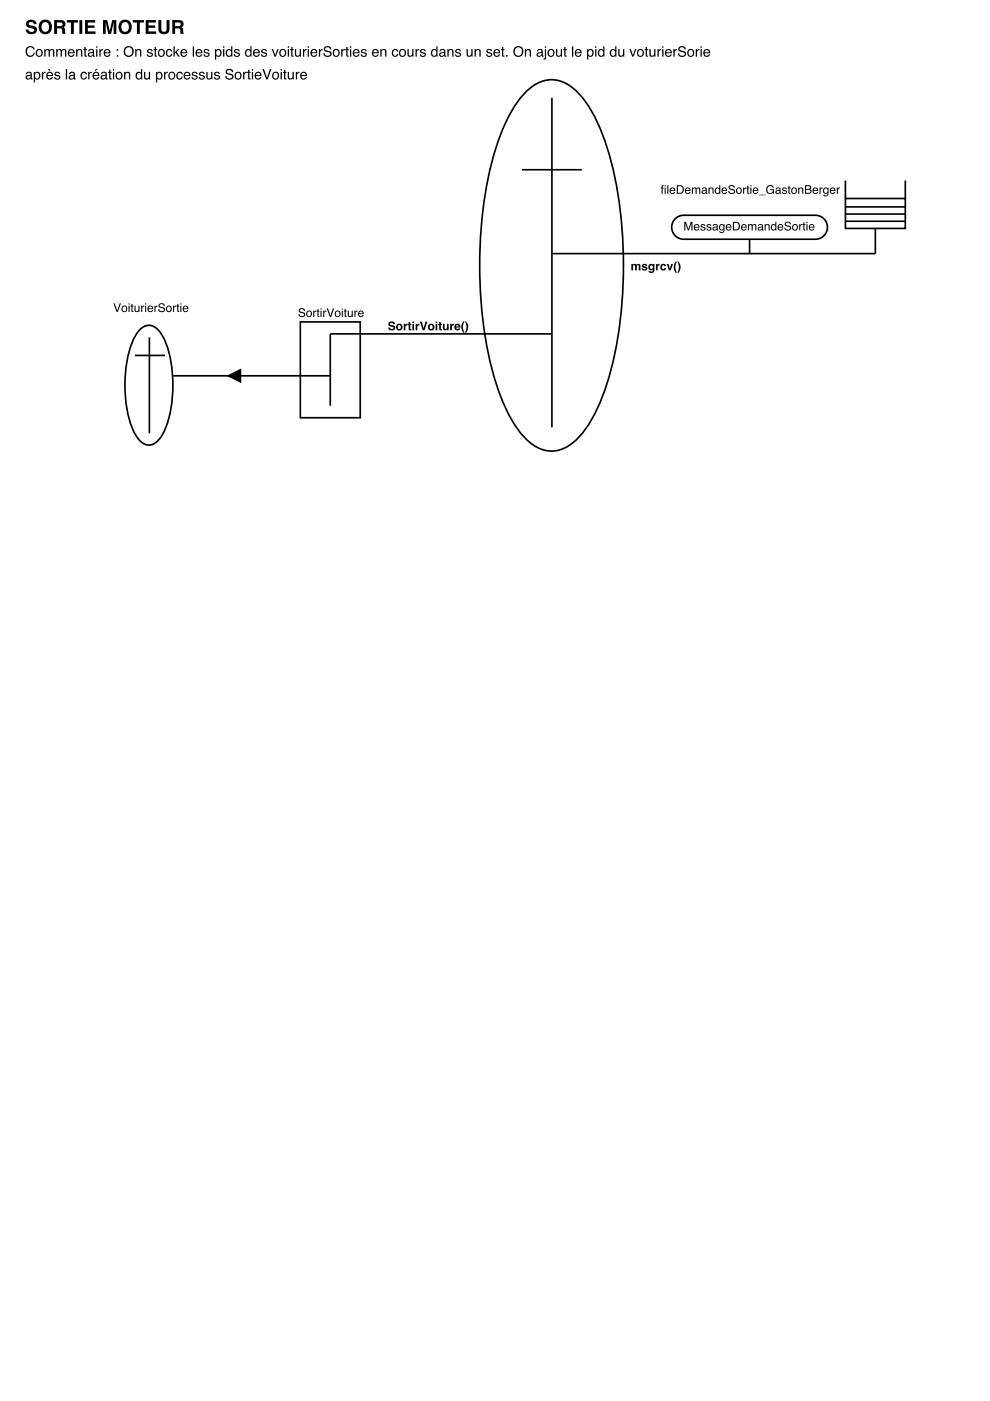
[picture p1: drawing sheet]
<svg xmlns="http://www.w3.org/2000/svg" width="210mm" height="297mm" viewBox="0 0 210 297" stroke-linecap="round" stroke-linejoin="round" font-family="sans-serif">
<path d="M111.5 19.5a7 7 0 0 1 10.9 0 30.9 30.9 0 0 1 6.7 13.1 93 93 0 0 1 0 47.4 30.9 30.9 0 0 1-6.7 13.1 7 7 0 0 1-10.9 0 30.9 30.9 0 0 1-6.7-13.1 93 93 0 0 1 0-47.4 30.9 30.9 0 0 1 6.7-13.1zM110.7 36h12.7M117 20.8v69.8M179.2 38.3v3.8M191.9 38.3v3.8M117 53.8h68.6M179.2 42.1h12.7v6.3h-12.7zM179.2 43.9h12.7M179.2 45.4h12.7M179.2 46.9h12.7" fill="none" stroke="#000" stroke-width=".35"/>
<g fill="#000">
<path d="M5.7 16.3a.38 .38 0 0 0 .5 .3 .38 .38 0 0 0 .2-.5zM5.6 15.4a.71 .71 0 0 1 1.1 .2v1h.2l-.1 .3a.45 .45 0 0 0-.7 0 .49 .49 0 0 1-.7-.4 .49 .49 0 0 1 .5-.6l.6-.1a.36 .36 0 0 0-.4-.4 .36 .36 0 0 0-.4 .3h-.2zM7.6 15.6a.56 .56 0 0 0-.2 .7 .56 .56 0 0 0 .8 .2 .56 .56 0 0 0 .1-.7 .56 .56 0 0 0-.7-.2zM7.2 15.2h.2v.3a.7 .7 0 0 1 1-.1 .7 .7 0 0 1 .1 .9 .62 .62 0 0 1-.4 .6 .62 .62 0 0 1-.7-.2v.8h-.2zM8.9 15.2h.2v.3l.6-.3v.3h-.3l-.2 .3v1h-.3zM10 15.4a.73 .73 0 0 1 .9-.1 .73 .73 0 0 1 .4 .8h-1.2a.45 .45 0 0 0 .3 .5 .45 .45 0 0 0 .6-.3h.2a.78 .78 0 0 1-1.1 .5 .78 .78 0 0 1-.2-1.2zM10.2 15.6l-.1 .3h.9l-.3-.4zM10.1 14.6h.4l.2 .4h-.2zM11.7 15.3a.64 .64 0 0 1 1 .4h-.2a.34 .34 0 0 0-.4-.3 .34 .34 0 0 0-.3 .3l.1 .1a.76 .76 0 0 1 .9 .8 .69 .69 0 0 1-.8 .3 .69 .69 0 0 1-.5-.6h.2a.39 .39 0 0 0 .4 .4 .39 .39 0 0 0 .4-.4l-.1-.1a.76 .76 0 0 1-.8-.7zM14 14.6h.2v2.2h-.2zM14.9 16.3a.38 .38 0 0 0 .5 .3 .38 .38 0 0 0 .2-.5zM14.7 15.4a.71 .71 0 0 1 1.2 .2v1h.2l-.2 .3a.45 .45 0 0 0-.7 0 .49 .49 0 0 1-.6-.4 .49 .49 0 0 1 .5-.6l.5-.1a.36 .36 0 0 0-.3-.4 .36 .36 0 0 0-.4 .3h-.3zM17.3 15.4a.65 .65 0 0 1 .7-.2 .65 .65 0 0 1 .4 .6h-.2a.44 .44 0 0 0-.6-.3 .44 .44 0 0 0-.3 .6 .42 .42 0 0 0 .3 .5 .42 .42 0 0 0 .6-.3h.2a.72 .72 0 0 1-.9 .5 .72 .72 0 0 1-.4-1zM18.7 15.2h.3v.3l.5-.3v.3h-.3l-.2 .3v1h-.3zM19.8 15.4a.73 .73 0 0 1 .9-.1 .73 .73 0 0 1 .4 .8h-1.2a.45 .45 0 0 0 .3 .5 .45 .45 0 0 0 .6-.3h.2a.78 .78 0 0 1-1.1 .5 .78 .78 0 0 1-.2-1.2zM20 15.6l-.1 .3h.9l-.3-.4zM20.3 14.6h.4l-.4 .4h-.2zM21.6 16.3a.38 .38 0 0 0 .5 .3 .38 .38 0 0 0 .2-.5zM21.5 15.4a.71 .71 0 0 1 1.2 .2v1h.1l-.1 .3a.45 .45 0 0 0-.7 0 .49 .49 0 0 1-.7-.4 .49 .49 0 0 1 .5-.6l.6-.1a.36 .36 0 0 0-.4-.4 .36 .36 0 0 0-.3 .3h-.3zM23.1 14.8h.3v.4h.3v.3h-.3v1l.3 .1v.2h-.4l-.1-.1-.1-1.2h-.2v-.3h.2zM23.9 15.2h.3v1.6h-.3zM23.9 14.6h.3v.4h-.3zM24.9 15.6a.56 .56 0 0 0-.1 .8 .56 .56 0 0 0 .8 .1 .55 .55 0 0 0 .1-.8 .55 .55 0 0 0-.8-.1zM24.7 15.4a.78 .78 0 0 1 1.1 .1 .78 .78 0 0 1-.1 1.1 .78 .78 0 0 1-1.1-.1l-.1-.7zM26.3 15.2h.3v.3a.57 .57 0 0 1 .6-.3 .57 .57 0 0 1 .4 .6v1h-.3v-1a.39 .39 0 0 0-.4-.3 .39 .39 0 0 0-.3 .5v.8h-.3zM29.1 15.6a.55 .55 0 0 0 0 .7 .55 .55 0 0 0 .7 .2 .55 .55 0 0 0 .1-.7 .55 .55 0 0 0-.8-.2zM29 15.3l.6-.1 .3 .2v-.8h.2v2.2h-.2v-.2a.73 .73 0 0 1-1 .1 .73 .73 0 0 1-.1-1.1zM30.5 15.2h.3v1.1a.41 .41 0 0 0 .6 .3 .41 .41 0 0 0 .2-.6v-.8h.2v1.6h-.2v-.2a.55 .55 0 0 1-.7 .3 .55 .55 0 0 1-.4-.6zM33.5 15.6a.56 .56 0 0 0-.2 .7 .56 .56 0 0 0 .8 .2 .56 .56 0 0 0 .1-.7 .56 .56 0 0 0-.7-.2zM33.1 15.2h.2v.3a.7 .7 0 0 1 1-.1 .7 .7 0 0 1 .1 .9 .62 .62 0 0 1-.4 .6 .62 .62 0 0 1-.7-.2v.8h-.2zM34.8 15.2h.2v.3l.6-.3v.3h-.3l-.2 .3v1h-.3zM36.1 15.6a.56 .56 0 0 0-.1 .8 .56 .56 0 0 0 .8 .1 .55 .55 0 0 0 0-.8 .55 .55 0 0 0-.7-.1zM35.9 15.4a.78 .78 0 0 1 1.1 .1 .78 .78 0 0 1-.1 1.1 .78 .78 0 0 1-1.1-.1l-.1-.7zM37.6 15.4a.65 .65 0 0 1 .7-.2 .65 .65 0 0 1 .4 .6h-.2a.44 .44 0 0 0-.6-.3 .44 .44 0 0 0-.2 .6 .42 .42 0 0 0 .3 .5 .42 .42 0 0 0 .5-.3h.2a.72 .72 0 0 1-.9 .5 .72 .72 0 0 1-.4-1zM39.1 15.4a.73 .73 0 0 1 .9-.1 .73 .73 0 0 1 .4 .8h-1.2a.45 .45 0 0 0 .3 .5 .45 .45 0 0 0 .6-.3h.3a.78 .78 0 0 1-1.2 .5 .78 .78 0 0 1-.2-1.2zM39.3 15.6l-.1 .3h.9l-.3-.4zM40.8 15.3a.64 .64 0 0 1 1.1 .4h-.3a.34 .34 0 0 0-.3-.3 .34 .34 0 0 0-.4 .3l.1 .1a.76 .76 0 0 1 .9 .8 .69 .69 0 0 1-.7 .3 .69 .69 0 0 1-.6-.6h.3a.39 .39 0 0 0 .4 .4 .39 .39 0 0 0 .3-.4v-.1a.76 .76 0 0 1-.9-.7zM42.3 15.3a.64 .64 0 0 1 1.1 .4h-.3a.34 .34 0 0 0-.3-.3 .34 .34 0 0 0-.3 .3v.1a.76 .76 0 0 1 .9 .8 .69 .69 0 0 1-.7 .3 .69 .69 0 0 1-.6-.6h.3a.39 .39 0 0 0 .4 .4 .39 .39 0 0 0 .4-.4l-.1-.1a.76 .76 0 0 1-.9-.7zM43.7 15.2h.3v1.1a.41 .41 0 0 0 .6 .3 .41 .41 0 0 0 .2-.6v-.8h.2v1.6h-.2v-.2a.55 .55 0 0 1-.6 .3 .55 .55 0 0 1-.5-.6zM45.6 15.3a.64 .64 0 0 1 1 .4h-.2a.34 .34 0 0 0-.4-.3 .34 .34 0 0 0-.3 .3l.1 .1a.76 .76 0 0 1 .8 .8 .69 .69 0 0 1-.7 .3 .69 .69 0 0 1-.6-.6h.3a.39 .39 0 0 0 .4 .4 .39 .39 0 0 0 .4-.4l-.1-.1a.76 .76 0 0 1-.9-.7zM48 14.8a.86 .86 0 0 1 1.4 .5h-.2a.51 .51 0 0 0-.6-.5 .51 .51 0 0 0-.4 .6l.2 .1a.84 .84 0 0 1 1.1 .9 .93 .93 0 0 1-1 .5 .93 .93 0 0 1-.7-.8h.2a.58 .58 0 0 0 .6 .5 .58 .58 0 0 0 .6-.5l-.4-.2a.67 .67 0 0 1-.8-.3 .67 .67 0 0 1 0-.8zM50.1 15.6a.56 .56 0 0 0 0 .8 .56 .56 0 0 0 .7 .1 .55 .55 0 0 0 .1-.8 .55 .55 0 0 0-.8-.1zM49.9 15.4a.78 .78 0 0 1 1.1 .1 .78 .78 0 0 1-.1 1.1 .78 .78 0 0 1-1.1-.1v-.7zM51.5 15.2h.3v.3l.5-.3v.3h-.2l-.3 .3v1h-.3zM52.6 14.8h.3v.4h.2v.3h-.2v1l.2 .1v.2h-.3l-.2-.1v-1.2h-.2v-.3h.2zM53.4 15.2h.3v1.6h-.3zM53.4 14.6h.3v.4h-.3zM54.2 15.4a.73 .73 0 0 1 .9-.1 .73 .73 0 0 1 .3 .8h-1.1a.45 .45 0 0 0 .3 .5 .45 .45 0 0 0 .6-.3h.2a.78 .78 0 0 1-1.1 .5 .78 .78 0 0 1-.2-1.2zM54.4 15.6l-.1 .3h.9l-.3-.4zM55.6 14.6h.4l.6 1.9 .6-1.9h.4l-.8 2.2h-.4zM58.1 15.6a.56 .56 0 0 0-.1 .8 .56 .56 0 0 0 .8 .1 .55 .55 0 0 0 .1-.8 .55 .55 0 0 0-.8-.1zM57.9 15.4a.78 .78 0 0 1 1.1 .1 .78 .78 0 0 1-.1 1.1 .78 .78 0 0 1-1.1-.1l-.1-.7zM59.5 15.2h.3v1.6h-.3zM59.5 14.6h.3v.4h-.3zM60.2 14.8h.3v.4h.2v.3h-.2v1l.2 .1v.2h-.3l-.2-.1v-1.2h-.2v-.3h.2zM61 15.2h.3v1.1a.41 .41 0 0 0 .5 .3 .41 .41 0 0 0 .2-.6v-.8h.3v1.6h-.3v-.2a.55 .55 0 0 1-.6 .3 .55 .55 0 0 1-.4-.6zM62.7 15.2h.3v.3l.5-.3v.3h-.3l-.2 .3v1h-.3zM63.8 15.4a.73 .73 0 0 1 .9-.1 .73 .73 0 0 1 .4 .8h-1.2a.45 .45 0 0 0 .4 .5 .45 .45 0 0 0 .5-.3h.3a.78 .78 0 0 1-1.1 .5 .78 .78 0 0 1-.3-1.2zM64.1 15.6l-.2 .3h.9l-.3-.4z"/>
<path d="M5.8 4.4a1.21 1.21 0 0 1 2 .7h-.6a.54 .54 0 0 0-.6-.4 .54 .54 0 0 0-.5 .5l.1 .1a1.9 1.9 0 0 1 1.6 .8 1.19 1.19 0 0 1-1.1 1.2 1.19 1.19 0 0 1-1.2-1h.5a.61 .61 0 0 0 .7 .5 .61 .61 0 0 0 .5-.6l-.1-.1a2.17 2.17 0 0 1-1.6-.8v-.5zM9 5a1 1 0 0 0-.1 1.2 1 1 0 0 0 1.1 .4 1.12 1.12 0 0 0-.4-1.9zM8.6 4.5a1.53 1.53 0 0 1 2.4 .9 1.53 1.53 0 0 1-1.7 1.8 1.62 1.62 0 0 1-.7-2.7zM12.1 4.8v.8h.7a.4 .4 0 0 0 .5-.4 .4 .4 0 0 0-.5-.4zM11.5 4.3h1.4a.81 .81 0 0 1 .9 .5 .81 .81 0 0 1-.4 1 1.29 1.29 0 0 1 .5 1.2v.2h-.6l-.2-1.1-1-.1v1.2h-.6zM14.2 4.3h2.3v.5h-.8v2.4h-.7v-2.4h-.8zM16.8 4.3h.6v2.9h-.6zM18 4.3h2.2v.5h-1.6v.6h1.4v.5h-1.4v.8h1.6v.5h-2.2zM21.8 4.3h.9l.6 2.3 .5-2.3h.9v2.9h-.6v-2.5l-.6 2.5h-.5l-.6-2.5v2.5h-.6zM25.9 5a1 1 0 0 0-.1 1.2 1 1 0 0 0 1.1 .4 1.12 1.12 0 0 0-.4-1.9zM25.6 4.5a1.53 1.53 0 0 1 2.4 .9 1.53 1.53 0 0 1-1.8 1.8 1.62 1.62 0 0 1-.6-2.7zM28.1 4.3h2.4v.5h-.9v2.4h-.6v-2.4h-.9zM30.9 4.3h2.1v.5h-1.5v.6h1.4v.5h-1.4v.8h1.6v.5h-2.2zM33.6 4.3h.6v1.8a.57 .57 0 0 0 .6 .6 .57 .57 0 0 0 .5-.6v-1.8h.6v1.8a1.18 1.18 0 0 1-1.1 1.2 1.18 1.18 0 0 1-1.2-1.2zM37.1 4.8v.8h.7a.4 .4 0 0 0 .5-.4 .4 .4 0 0 0-.5-.4zM36.5 4.3h1.5a.81 .81 0 0 1 .9 .5 .81 .81 0 0 1-.4 1 1.29 1.29 0 0 1 .4 1.2l.1 .2h-.7l-.2-1.1-1-.1v1.2h-.6z"/>
<path d="M5.7 10.1a.95 .95 0 0 1 .9-.3 .95 .95 0 0 1 .7 .7h-.2a.7 .7 0 0 0-.9-.4 .7 .7 0 0 0-.5 .8 .69 .69 0 0 0 .6 .9 .69 .69 0 0 0 .8-.6h.3a1.02 1.02 0 0 1-1.3 .8 1.02 1.02 0 0 1-.6-1.4zM8 10.8a.56 .56 0 0 0-.1 .8 .56 .56 0 0 0 .8 0 .55 .55 0 0 0 0-.7 .55 .55 0 0 0-.7-.1zM7.8 10.6a.78 .78 0 0 1 1.1 .1 .78 .78 0 0 1-.1 1.1 .78 .78 0 0 1-1.1-.1l-.1-.7zM9.4 10.4h.2v.2a.52 .52 0 0 1 .9 0 .53 .53 0 0 1 .7-.2 .53 .53 0 0 1 .3 .5v1.1h-.3v-1.2l-.2-.2-.4 .3v1.1h-.3v-1a.36 .36 0 0 0-.4-.4 .36 .36 0 0 0-.3 .6v.8h-.2zM11.9 10.4h.3v.2a.52 .52 0 0 1 .9 0 .53 .53 0 0 1 .6-.2 .53 .53 0 0 1 .4 .5v1.1h-.3v-1.2l-.3-.2-.3 .3-.1 1.1h-.2v-1a.36 .36 0 0 0-.5-.4 .36 .36 0 0 0-.2 .6v.8h-.3zM14.6 10.6a.73 .73 0 0 1 .9-.1 .73 .73 0 0 1 .3 .8h-1.1a.45 .45 0 0 0 .3 .5 .45 .45 0 0 0 .5-.3h.3a.78 .78 0 0 1-1.1 .5 .78 .78 0 0 1-.2-1.2zM14.8 10.7l-.1 .4h.8l-.2-.5zM16.1 10.4h.3v.2a.57 .57 0 0 1 .7-.2 .57 .57 0 0 1 .3 .6v1h-.2v-1a.39 .39 0 0 0-.5-.4 .39 .39 0 0 0-.3 .6v.8h-.3zM17.9 10h.3v.4h.2v.2h-.2v1.1l.2 .1v.2h-.3l-.2-.2v-1.2h-.2v-.2h.2zM18.9 11.5a.38 .38 0 0 0 .5 .3 .38 .38 0 0 0 .2-.6zM18.8 10.6a.71 .71 0 0 1 1.1 .2v1h.2l-.1 .2a.45 .45 0 0 0-.7 0 .49 .49 0 0 1-.7-.3 .49 .49 0 0 1 .5-.6l.6-.1a.36 .36 0 0 0-.4-.4 .36 .36 0 0 0-.4 .3h-.2zM20.4 10.4h.3v1.6h-.3zM20.4 9.8h.3v.3h-.3zM21.1 10.4h.2v.3l.5-.3v.3h-.2l-.2 .2-.1 1.1h-.2zM22.2 10.6a.73 .73 0 0 1 .9-.1 .73 .73 0 0 1 .3 .8h-1.1a.45 .45 0 0 0 .3 .5 .45 .45 0 0 0 .6-.3h.2a.78 .78 0 0 1-1.1 .5 .78 .78 0 0 1-.2-1.2zM22.4 10.7l-.1 .4h.9l-.3-.5zM24.8 10.4h.3v.4h-.3zM24.8 11.7h.3v.3h-.3zM26.2 10.9a1.15 1.15 0 0 1 2.3 0 1.15 1.15 0 0 1-2.3 0zM26.7 10.3a.85 .85 0 0 0-.1 1.2 .85 .85 0 0 0 1.3 0 .85 .85 0 0 0 0-1.2 .85 .85 0 0 0-1.2 0zM28.7 10.4h.2v.2a.57 .57 0 0 1 .7-.2 .57 .57 0 0 1 .4 .6v1h-.3v-1a.39 .39 0 0 0-.5-.4 .39 .39 0 0 0-.3 .6v.8h-.2zM31.3 10.5a.64 .64 0 0 1 1.1 .4h-.3a.34 .34 0 0 0-.3-.3 .34 .34 0 0 0-.3 .3v.1a.76 .76 0 0 1 .9 .7 .69 .69 0 0 1-.7 .4 .69 .69 0 0 1-.6-.6h.3a.39 .39 0 0 0 .4 .3 .39 .39 0 0 0 .3-.3v-.1a.76 .76 0 0 1-.9-.7zM32.8 10h.3v.4h.2v.2h-.2v1.1l.2 .1v.2h-.3l-.2-.2v-1.2h-.2v-.2h.2zM33.9 10.8a.56 .56 0 0 0-.1 .8 .56 .56 0 0 0 .8 0 .55 .55 0 0 0 0-.7 .55 .55 0 0 0-.7-.1zM33.7 10.6a.78 .78 0 0 1 1.1 .1 .78 .78 0 0 1-.1 1.1 .78 .78 0 0 1-1.1-.1l-.1-.7zM35.4 10.6a.65 .65 0 0 1 .7-.2 .65 .65 0 0 1 .4 .6h-.2a.44 .44 0 0 0-.6-.4 .44 .44 0 0 0-.2 .7 .42 .42 0 0 0 .3 .5 .42 .42 0 0 0 .5-.4h.2a.72 .72 0 0 1-.9 .6 .72 .72 0 0 1-.4-1zM36.8 9.8h.2v1.3l.7-.7h.4l-.6 .6 .6 1h-.3l-.5-.8-.3 .2v.6h-.2zM38.4 10.6a.73 .73 0 0 1 .9-.1 .73 .73 0 0 1 .4 .8h-1.2a.45 .45 0 0 0 .4 .5 .45 .45 0 0 0 .5-.3h.3a.78 .78 0 0 1-1.1 .5 .78 .78 0 0 1-.3-1.2zM38.7 10.7l-.2 .4h.9l-.3-.5zM40.9 9.8h.2v2.2h-.2zM41.7 10.6a.73 .73 0 0 1 .8-.1 .73 .73 0 0 1 .4 .8h-1.2a.45 .45 0 0 0 .4 .5 .45 .45 0 0 0 .5-.3h.3a.78 .78 0 0 1-1.1 .5 .78 .78 0 0 1-.3-1.2zM41.9 10.7l-.2 .4h.9l-.3-.5zM43.3 10.5a.64 .64 0 0 1 1.1 .4h-.3a.34 .34 0 0 0-.3-.3 .34 .34 0 0 0-.3 .3l.1 .1a.76 .76 0 0 1 .8 .7 .69 .69 0 0 1-.7 .4 .69 .69 0 0 1-.6-.6h.3a.39 .39 0 0 0 .4 .3 .39 .39 0 0 0 .4-.3l-.1-.1a.76 .76 0 0 1-.9-.7zM46 10.7a.56 .56 0 0 0-.2 .8 .56 .56 0 0 0 .8 .2 .56 .56 0 0 0 .1-.8 .56 .56 0 0 0-.7-.2zM45.6 10.4h.2v.2a.7 .7 0 0 1 1-.1 .7 .7 0 0 1 .2 1 .62 .62 0 0 1-.5 .5 .62 .62 0 0 1-.7-.2v.8h-.2zM47.3 10.4h.3v1.6h-.3zM47.3 9.8h.3v.3h-.3zM48.3 10.8a.55 .55 0 0 0-.1 .7 .55 .55 0 0 0 .7 .2 .55 .55 0 0 0 .1-.8 .55 .55 0 0 0-.7-.1zM48.2 10.5l.5-.1 .3 .2v-.8h.3v2.2h-.3v-.2a.73 .73 0 0 1-1 0 .73 .73 0 0 1-.1-1zM49.8 10.5a.64 .64 0 0 1 1 .4h-.2a.34 .34 0 0 0-.4-.3 .34 .34 0 0 0-.3 .3l.1 .1a.76 .76 0 0 1 .8 .7 .69 .69 0 0 1-.7 .4 .69 .69 0 0 1-.5-.6h.2a.39 .39 0 0 0 .4 .3 .39 .39 0 0 0 .4-.3l-.1-.1a.76 .76 0 0 1-.8-.7zM52.3 10.8a.55 .55 0 0 0-.1 .7 .55 .55 0 0 0 .8 .2 .55 .55 0 0 0 .1-.8 .55 .55 0 0 0-.8-.1zM52.2 10.5l.6-.1 .3 .2v-.8h.2v2.2h-.2v-.2a.73 .73 0 0 1-1 0 .73 .73 0 0 1-.1-1zM53.8 10.6a.73 .73 0 0 1 .9-.1 .73 .73 0 0 1 .4 .8h-1.2a.45 .45 0 0 0 .4 .5 .45 .45 0 0 0 .5-.3h.3a.78 .78 0 0 1-1.1 .5 .78 .78 0 0 1-.3-1.2zM54.1 10.7l-.2 .4h.9l-.3-.5zM55.5 10.5a.64 .64 0 0 1 1.1 .4h-.3a.34 .34 0 0 0-.3-.3 .34 .34 0 0 0-.3 .3v.1a.76 .76 0 0 1 .9 .7 .69 .69 0 0 1-.7 .4 .69 .69 0 0 1-.6-.6h.3a.39 .39 0 0 0 .4 .3 .39 .39 0 0 0 .4-.3l-.1-.1a.76 .76 0 0 1-.9-.7zM57.6 10.4h.3l.4 1.3 .5-1.3h.3l-.6 1.6h-.3zM59.6 10.8a.56 .56 0 0 0-.1 .8 .56 .56 0 0 0 .8 0 .55 .55 0 0 0 .1-.7 .55 .55 0 0 0-.8-.1zM59.4 10.6a.78 .78 0 0 1 1.1 .1 .78 .78 0 0 1-.1 1.1 .78 .78 0 0 1-1.1-.1l-.1-.7zM61 10.4h.3v1.6h-.3zM61 9.8h.3v.3h-.3zM61.7 10h.3v.4h.3v.2h-.3v1.1l.3 .1v.2h-.4l-.1-.2-.1-1.2h-.2v-.2h.2zM62.5 10.4h.3v1.1a.41 .41 0 0 0 .5 .3 .41 .41 0 0 0 .2-.6v-.8h.3v1.6h-.2v-.2a.55 .55 0 0 1-.7 .2 .55 .55 0 0 1-.4-.5zM64.2 10.4h.3v.3l.5-.3v.3h-.3l-.2 .2v1.1h-.3zM65.2 10.4h.3v1.6h-.3zM65.2 9.8h.3v.3h-.3zM66 10.6a.73 .73 0 0 1 .9-.1 .73 .73 0 0 1 .4 .8h-1.2a.45 .45 0 0 0 .4 .5 .45 .45 0 0 0 .5-.3h.3a.78 .78 0 0 1-1.2 .5 .78 .78 0 0 1-.2-1.2zM66.3 10.7l-.2 .4h.9l-.3-.5zM67.6 10.4h.3v.3l.5-.3v.3h-.3l-.2 .2v1.1h-.3zM68.8 10a.86 .86 0 0 1 1.4 .5h-.2a.51 .51 0 0 0-.6-.5 .51 .51 0 0 0-.4 .5l.2 .2a.84 .84 0 0 1 1.1 .9 .93 .93 0 0 1-1 .5 .93 .93 0 0 1-.7-.8h.2a.58 .58 0 0 0 .6 .5 .58 .58 0 0 0 .6-.5l-.4-.2a.67 .67 0 0 1-.8-.3 .67 .67 0 0 1 0-.8zM70.9 10.8a.56 .56 0 0 0 0 .8 .56 .56 0 0 0 .7 0 .55 .55 0 0 0 .1-.7 .55 .55 0 0 0-.8-.1zM70.7 10.6a.78 .78 0 0 1 1.2 .1 .78 .78 0 0 1-.2 1.1 .78 .78 0 0 1-1.1-.1v-.7zM72.4 10.4h.2v.3l.5-.3v.3h-.2l-.3 .2v1.1h-.2zM73.4 10h.3v.4h.2v.2h-.2v1.1l.2 .1v.2h-.3l-.2-.2v-1.2h-.2v-.2h.2zM74.2 10.4h.3v1.6h-.3zM74.2 9.8h.3v.3h-.3zM75 10.6a.73 .73 0 0 1 .9-.1 .73 .73 0 0 1 .3 .8h-1.1a.45 .45 0 0 0 .3 .5 .45 .45 0 0 0 .6-.3h.2a.78 .78 0 0 1-1.1 .5 .78 .78 0 0 1-.2-1.2zM75.2 10.7l-.1 .4h.9l-.3-.5zM76.7 10.5a.64 .64 0 0 1 1 .4h-.2a.34 .34 0 0 0-.4-.3 .34 .34 0 0 0-.3 .3l.1 .1a.76 .76 0 0 1 .8 .7 .69 .69 0 0 1-.7 .4 .69 .69 0 0 1-.5-.6h.2a.39 .39 0 0 0 .4 .3 .39 .39 0 0 0 .4-.3l-.1-.1a.76 .76 0 0 1-.8-.7zM79.1 10.6a.73 .73 0 0 1 .9-.1 .73 .73 0 0 1 .3 .8h-1.2a.45 .45 0 0 0 .4 .5 .45 .45 0 0 0 .5-.3h.3a.78 .78 0 0 1-1.1 .5 .78 .78 0 0 1-.3-1.2zM79.3 10.7l-.2 .4h.9l-.3-.5zM80.6 10.4h.3v.2a.57 .57 0 0 1 .6-.2 .57 .57 0 0 1 .4 .6v1h-.2v-1a.39 .39 0 0 0-.5-.4 .39 .39 0 0 0-.3 .6v.8h-.3zM83.3 10.6a.65 .65 0 0 1 .7-.2 .65 .65 0 0 1 .4 .6h-.2a.44 .44 0 0 0-.6-.4 .44 .44 0 0 0-.2 .7 .42 .42 0 0 0 .3 .5 .42 .42 0 0 0 .5-.4h.2a.72 .72 0 0 1-.9 .6 .72 .72 0 0 1-.4-1zM85 10.8a.56 .56 0 0 0-.1 .8 .56 .56 0 0 0 .8 0 .55 .55 0 0 0 .1-.7 .55 .55 0 0 0-.8-.1zM84.8 10.6a.78 .78 0 0 1 1.1 .1 .78 .78 0 0 1-.1 1.1 .78 .78 0 0 1-1.1-.1l-.1-.7zM86.4 10.4h.3v1.1a.41 .41 0 0 0 .5 .3 .41 .41 0 0 0 .2-.6v-.8h.3v1.6h-.3v-.2a.55 .55 0 0 1-.6 .2 .55 .55 0 0 1-.4-.5zM88.1 10.4h.3v.3l.5-.3v.3h-.3l-.2 .2v1.1h-.3zM89.2 10.5a.64 .64 0 0 1 1.1 .4h-.3a.34 .34 0 0 0-.3-.3 .34 .34 0 0 0-.4 .3l.1 .1a.76 .76 0 0 1 .9 .7 .69 .69 0 0 1-.7 .4 .69 .69 0 0 1-.6-.6h.3a.39 .39 0 0 0 .4 .3 .39 .39 0 0 0 .3-.3v-.1a.76 .76 0 0 1-.9-.7zM91.8 10.8a.55 .55 0 0 0-.1 .7 .55 .55 0 0 0 .7 .2 .55 .55 0 0 0 .1-.8 .55 .55 0 0 0-.7-.1zM91.7 10.5l.5-.1 .3 .2v-.8h.3v2.2h-.3v-.2a.73 .73 0 0 1-1 0 .73 .73 0 0 1-.1-1zM93.4 11.5a.38 .38 0 0 0 .5 .3 .38 .38 0 0 0 .2-.6zM93.3 10.6a.71 .71 0 0 1 1.1 .2v1h.2l-.1 .2a.45 .45 0 0 0-.7 0 .49 .49 0 0 1-.7-.3 .49 .49 0 0 1 .5-.6l.5-.1a.36 .36 0 0 0-.3-.4 .36 .36 0 0 0-.4 .3h-.2zM94.9 10.4h.2v.2a.57 .57 0 0 1 .7-.2 .57 .57 0 0 1 .4 .6v1h-.3v-1a.39 .39 0 0 0-.5-.4 .39 .39 0 0 0-.3 .6v.8h-.2zM96.7 10.5a.64 .64 0 0 1 1 .4h-.2a.34 .34 0 0 0-.4-.3 .34 .34 0 0 0-.3 .3l.1 .1a.76 .76 0 0 1 .8 .7 .69 .69 0 0 1-.7 .4 .69 .69 0 0 1-.5-.6h.2a.39 .39 0 0 0 .4 .3 .39 .39 0 0 0 .4-.3l-.1-.1a.76 .76 0 0 1-.9-.7zM98.9 10.4h.3v1.1a.41 .41 0 0 0 .5 .3 .41 .41 0 0 0 .2-.6v-.8h.3v1.6h-.3l.1-.2a.55 .55 0 0 1-.7 .2 .55 .55 0 0 1-.4-.5zM100.6 10.4h.3v.2a.57 .57 0 0 1 .6-.2 .57 .57 0 0 1 .4 .6v1h-.3v-1a.39 .39 0 0 0-.4-.4 .39 .39 0 0 0-.3 .6v.8h-.3zM103.3 10.5a.64 .64 0 0 1 1 .4h-.2a.34 .34 0 0 0-.4-.3 .34 .34 0 0 0-.3 .3l.1 .1a.76 .76 0 0 1 .8 .7 .69 .69 0 0 1-.7 .4 .69 .69 0 0 1-.5-.6h.2a.39 .39 0 0 0 .4 .3 .39 .39 0 0 0 .4-.3l-.1-.1a.76 .76 0 0 1-.9-.7zM104.8 10.6a.73 .73 0 0 1 .9-.1 .73 .73 0 0 1 .3 .8h-1.1a.45 .45 0 0 0 .3 .5 .45 .45 0 0 0 .6-.3h.2a.78 .78 0 0 1-1.1 .5 .78 .78 0 0 1-.2-1.2zM105 10.7l-.1 .4h.9l-.3-.5zM106.4 10h.3v.4h.3v.2h-.3v1.1l.3 .1v.2h-.4l-.2-.2v-1.2h-.2v-.2h.2zM107.3 11.7h.3v.3h-.3zM108.8 10.9a1.15 1.15 0 0 1 2.3 0 1.15 1.15 0 0 1-2.3 0zM109.4 10.3a.85 .85 0 0 0-.1 1.2 .85 .85 0 0 0 1.2 0 .85 .85 0 0 0 0-1.2 .85 .85 0 0 0-1.1 0zM111.3 10.4h.2v.2a.57 .57 0 0 1 .7-.2 .57 .57 0 0 1 .4 .6v1h-.3v-1a.39 .39 0 0 0-.5-.4 .39 .39 0 0 0-.2 .6v.8h-.3zM114.1 11.5a.38 .38 0 0 0 .5 .3 .38 .38 0 0 0 .2-.6zM113.9 10.6a.71 .71 0 0 1 1.2 .2v1h.2l-.2 .2a.45 .45 0 0 0-.7 0 .49 .49 0 0 1-.6-.3 .49 .49 0 0 1 .5-.6l.5-.1a.36 .36 0 0 0-.3-.4 .36 .36 0 0 0-.4 .3h-.3zM115.5 9.8h.3v.3h-.3zM115.5 10.4h.3v2l-.2 .2h-.3v-.2l.2-.1zM116.5 10.8a.56 .56 0 0 0-.1 .8 .56 .56 0 0 0 .8 0 .55 .55 0 0 0 0-.7 .55 .55 0 0 0-.7-.1zM116.3 10.6a.78 .78 0 0 1 1.1 .1 .78 .78 0 0 1-.1 1.1 .78 .78 0 0 1-1.1-.1l-.1-.7zM117.9 10.4h.3v1.1a.41 .41 0 0 0 .5 .3 .41 .41 0 0 0 .2-.6v-.8h.3v1.6h-.3v-.2a.55 .55 0 0 1-.6 .2 .55 .55 0 0 1-.4-.5zM119.6 10h.3v.4h.3v.2h-.3v1.1l.3 .1v.2h-.4l-.1-.2-.1-1.2h-.2v-.2h.2zM121.3 9.8h.2v2.2h-.2zM122.1 10.6a.73 .73 0 0 1 .9-.1 .73 .73 0 0 1 .3 .8h-1.2a.45 .45 0 0 0 .4 .5 .45 .45 0 0 0 .5-.3h.3a.78 .78 0 0 1-1.1 .5 .78 .78 0 0 1-.2-1.2zM122.3 10.7l-.1 .4h.8l-.3-.5zM124.9 10.7a.56 .56 0 0 0-.2 .8 .56 .56 0 0 0 .8 .2 .56 .56 0 0 0 .1-.8 .56 .56 0 0 0-.7-.2zM124.5 10.4h.2v.2a.7 .7 0 0 1 1-.1 .7 .7 0 0 1 .1 1 .62 .62 0 0 1-.4 .5 .62 .62 0 0 1-.7-.2v.8h-.2zM126.2 10.4h.3v1.6h-.3zM126.2 9.8h.3v.3h-.3zM127.2 10.8a.55 .55 0 0 0-.1 .7 .55 .55 0 0 0 .7 .2 .55 .55 0 0 0 .1-.8 .55 .55 0 0 0-.7-.1zM127.1 10.5l.5-.1 .3 .2v-.8h.3v2.2h-.3v-.2a.73 .73 0 0 1-1 0 .73 .73 0 0 1-.1-1zM129.7 10.8a.55 .55 0 0 0-.1 .7 .55 .55 0 0 0 .7 .2 .55 .55 0 0 0 .1-.8 .55 .55 0 0 0-.7-.1zM129.6 10.5l.5-.1 .3 .2v-.8h.3v2.2h-.2v-.2a.73 .73 0 0 1-1.1 0 .73 .73 0 0 1 0-1zM131.1 10.4h.3v1.1a.41 .41 0 0 0 .5 .3 .41 .41 0 0 0 .2-.6v-.8h.3v1.6h-.3v-.2a.55 .55 0 0 1-.6 .2 .55 .55 0 0 1-.4-.5zM133.5 10.4h.3l.4 1.3 .4-1.3h.3l-.6 1.6h-.3zM135.4 10.8a.56 .56 0 0 0 0 .8 .56 .56 0 0 0 .8 0 .55 .55 0 0 0 0-.7 .55 .55 0 0 0-.8-.1zM135.3 10.6a.78 .78 0 0 1 1.1 .1 .78 .78 0 0 1-.2 1.1 .78 .78 0 0 1-1.1-.1v-.7zM136.9 10h.3v.4h.2v.2h-.2v1.1l.2 .1v.2h-.3l-.2-.2v-1.2h-.2v-.2h.2zM137.7 10.4h.3v1.1a.41 .41 0 0 0 .5 .3 .41 .41 0 0 0 .2-.6v-.8h.3v1.6h-.3v-.2a.55 .55 0 0 1-.6 .2 .55 .55 0 0 1-.4-.5zM139.4 10.4h.3v.3l.5-.3v.3h-.3l-.2 .2v1.1h-.3zM140.4 10.4h.3v1.6h-.3zM140.4 9.8h.3v.3h-.3zM141.2 10.6a.73 .73 0 0 1 .9-.1 .73 .73 0 0 1 .3 .8h-1.1a.45 .45 0 0 0 .3 .5 .45 .45 0 0 0 .6-.3h.2a.78 .78 0 0 1-1.1 .5 .78 .78 0 0 1-.2-1.2zM141.4 10.7l-.1 .4h.9l-.3-.5zM142.8 10.4h.2v.3l.6-.3v.3h-.3l-.2 .2-.1 1.1h-.2zM144 10a.86 .86 0 0 1 1.4 .5h-.3a.51 .51 0 0 0-.5-.5 .51 .51 0 0 0-.5 .5l.3 .2a.84 .84 0 0 1 1 .9 .93 .93 0 0 1-.9 .5 .93 .93 0 0 1-.8-.8h.3a.58 .58 0 0 0 .6 .5 .58 .58 0 0 0 .6-.5l-.5-.2a.67 .67 0 0 1-.8-.3 .67 .67 0 0 1 .1-.8zM146.1 10.8a.56 .56 0 0 0-.1 .8 .56 .56 0 0 0 .8 0 .55 .55 0 0 0 .1-.7 .55 .55 0 0 0-.8-.1zM145.9 10.6a.78 .78 0 0 1 1.1 .1 .78 .78 0 0 1-.1 1.1 .78 .78 0 0 1-1.1-.1l-.1-.7zM147.5 10.4h.3v.3l.5-.3v.3h-.3l-.2 .2v1.1h-.3zM148.5 10.4h.3v1.6h-.3zM148.5 9.8h.3v.3h-.3zM149.3 10.6a.73 .73 0 0 1 .9-.1 .73 .73 0 0 1 .4 .8h-1.2a.45 .45 0 0 0 .3 .5 .45 .45 0 0 0 .6-.3h.2a.78 .78 0 0 1-1.1 .5 .78 .78 0 0 1-.2-1.2zM149.5 10.7l-.1 .4h.9l-.3-.5z"/>
<path d="M140.3 39.4l.4-.2v.3l-.2 .1 .2 .3h-.2v1.2h-.2v-1.2h-.2v-.1h.2zM140.9 39.8h.2v1.3h-.2zM140.9 39.3h.2v.2h-.2zM141.5 39.3h.2v1.8h-.2zM142.1 39.9a.61 .61 0 0 1 .8-.1 .61 .61 0 0 1 .3 .7h-1a.38 .38 0 0 0 .3 .4 .38 .38 0 0 0 .4-.2h.3a.67 .67 0 0 1-1.1 .3 .67 .67 0 0 1 0-1.1zM142.3 40l-.1 .3h.8l-.2-.3zM143.7 39.5v1.4h.5a.71 .71 0 0 0 .6-.7 .71 .71 0 0 0-.6-.7zM143.5 39.3h.7a.92 .92 0 0 1 .8 .9 .92 .92 0 0 1-.8 .9h-.7zM145.4 39.9a.61 .61 0 0 1 .7-.1 .61 .61 0 0 1 .3 .7h-.9a.38 .38 0 0 0 .2 .4 .38 .38 0 0 0 .5-.2h.2a.67 .67 0 0 1-1 .3 .67 .67 0 0 1 0-1.1zM145.6 40l-.1 .3h.7l-.2-.3zM146.7 39.8h.2v.2a.43 .43 0 0 1 .8-.1 .44 .44 0 0 1 .5-.1 .44 .44 0 0 1 .3 .4v.9h-.2l-.1-1-.2-.2-.3 .2v1h-.2l-.1-1.1h-.3l-.2 .2v.9h-.2zM149 40.6v.1a.34 .34 0 0 0 .4 .2 .34 .34 0 0 0 .2-.5zM149 39.8h.5l.3 .1 .1 1 .1 .2h-.2l-.2-.2a.44 .44 0 0 1-.7 .1 .44 .44 0 0 1 .3-.7l.4-.1a.3 .3 0 0 0-.2-.3 .3 .3 0 0 0-.4 .3h-.2zM150.2 39.8h.2v.2a.47 .47 0 0 1 .6-.2 .47 .47 0 0 1 .3 .4v.9h-.2v-.8a.33 .33 0 0 0-.4-.3 .33 .33 0 0 0-.3 .4v.7h-.2zM151.9 40.1a.46 .46 0 0 0-.1 .6 .46 .46 0 0 0 .6 .1 .46 .46 0 0 0 .1-.6 .46 .46 0 0 0-.6-.1zM151.8 39.8h.4l.3 .1v-.6h.2v1.8h-.2v-.2a.61 .61 0 0 1-.8 .1 .61 .61 0 0 1-.1-.9zM153.1 39.9a.61 .61 0 0 1 .8-.1 .61 .61 0 0 1 .3 .7h-1a.38 .38 0 0 0 .3 .4 .38 .38 0 0 0 .4-.2h.3a.67 .67 0 0 1-1.1 .3 .67 .67 0 0 1 0-1.1zM153.3 40l-.1 .3h.7l-.1-.3zM154.6 39.4a.72 .72 0 0 1 1.2 .4h-.2a.42 .42 0 0 0-.5-.4 .42 .42 0 0 0-.4 .5 1.47 1.47 0 0 1 1.2 .7 .74 .74 0 0 1-.8 .5 .74 .74 0 0 1-.7-.6h.2a.48 .48 0 0 0 .5 .4 .48 .48 0 0 0 .5-.4l-.1-.1a.9 .9 0 0 1-1-.8zM156.4 40.1a.44 .44 0 0 0-.1 .7 .44 .44 0 0 0 .7-.2v-.4a.37 .37 0 0 0-.2-.3 .37 .37 0 0 0-.4 .2zM156.2 39.9a.64 .64 0 0 1 1 .1 .64 .64 0 0 1-.2 1 .64 .64 0 0 1-.9-.3zM157.6 39.8h.2v.2l.4-.3v.3l-.4 .2v.9h-.2zM158.4 39.4h.3v.4h.2v.1h-.2v.9l.2 .1v.2l-.4-.2-.1-1h-.1v-.1h.1zM159.1 39.8h.2v1.3h-.2zM159.1 39.3h.2v.2h-.2zM159.8 39.9a.61 .61 0 0 1 .7-.1 .61 .61 0 0 1 .3 .7h-1a.38 .38 0 0 0 .3 .4 .38 .38 0 0 0 .5-.2h.2a.67 .67 0 0 1-1 .3 .67 .67 0 0 1 0-1.1zM159.9 40l-.1 .3h.8l-.2-.3zM160.9 41.3h1.4v.1h-1.4zM162.7 39.5a.81 .81 0 0 1 1.4 .3h-.3a.66 .66 0 0 0-.9-.2 .66 .66 0 0 0-.1 1 .58 .58 0 0 0 .6 .3 .58 .58 0 0 0 .5-.6h-.6v-.2h.8v1h-.2v-.2a.89 .89 0 0 1-1.3 0 .89 .89 0 0 1-.1-1.2zM164.6 40.6v.1a.34 .34 0 0 0 .5 .2 .34 .34 0 0 0 .1-.5zM164.6 39.8h.6l.3 .1v1l.1 .2h-.2l-.1-.2a.44 .44 0 0 1-.8 .1 .44 .44 0 0 1 .3-.7l.5-.1a.3 .3 0 0 0-.3-.3 .3 .3 0 0 0-.3 .3h-.2zM165.9 39.8h.7l.2 .3h-.2a.28 .28 0 0 0-.3-.2 .28 .28 0 0 0-.2 .3 .56 .56 0 0 1 .6 .8 .58 .58 0 0 1-.9-.3h.2a.32 .32 0 0 0 .3 .3 .32 .32 0 0 0 .3-.3v-.1a.55 .55 0 0 1-.6-.2 .55 .55 0 0 1-.1-.6zM167.2 39.4h.2v.4h.2v.1h-.2v.9l.2 .1v.2l-.4-.2v-1h-.2v-.1h.2zM168.1 40.1a.44 .44 0 0 0-.1 .7 .44 .44 0 0 0 .7-.2v-.4a.37 .37 0 0 0-.2-.3 .37 .37 0 0 0-.4 .2zM167.9 39.9a.64 .64 0 0 1 1 .1 .64 .64 0 0 1-.2 1 .64 .64 0 0 1-.9-.3zM169.2 39.8h.3v.2a.47 .47 0 0 1 .5-.2 .47 .47 0 0 1 .3 .4v.9h-.2v-.8a.33 .33 0 0 0-.4-.3 .33 .33 0 0 0-.2 .4v.7h-.3zM170.9 39.5v.5h.5a.3 .3 0 0 0 .3-.2 .3 .3 0 0 0-.3-.3zM170.9 40.2v.7l.9-.2v-.2l-.1-.2zM170.7 39.3h.8a.45 .45 0 0 1 .5 .3 .45 .45 0 0 1-.3 .5 .51 .51 0 0 1 .4 .6 .51 .51 0 0 1-.7 .4h-.7zM172.4 39.9a.61 .61 0 0 1 .8-.1 .61 .61 0 0 1 .3 .7h-1a.38 .38 0 0 0 .3 .4 .38 .38 0 0 0 .4-.2h.3a.67 .67 0 0 1-1.1 .3 .67 .67 0 0 1 0-1.1zM172.6 40l-.1 .3h.7l-.1-.3zM173.8 39.8h.2v.2l.4-.3v.3l-.4 .2v.9h-.2zM174.7 39.9l.4-.2 .4 .2v-.1h.2v1.2a.58 .58 0 0 1-.5 .6 .58 .58 0 0 1-.7-.3l.6 .2a.41 .41 0 0 0 .4-.6 .63 .63 0 0 1-1-.1 .63 .63 0 0 1 .2-.9zM174.9 40a.47 .47 0 0 0-.2 .6 .47 .47 0 0 0 .6 .2 .46 .46 0 0 0 .1-.6 .46 .46 0 0 0-.5-.2zM176.1 39.9a.61 .61 0 0 1 .7-.1 .61 .61 0 0 1 .3 .7h-.9a.38 .38 0 0 0 .3 .4 .38 .38 0 0 0 .4-.2h.2a.67 .67 0 0 1-1 .3 .67 .67 0 0 1 0-1.1zM176.3 40l-.1 .3h.7l-.2-.3zM177.4 39.8h.2v.2l.5-.3v.3l-.4 .2-.1 .9h-.2z"/>
<path d="M133.9 56h.3v.2a.43 .43 0 0 1 .8 0 .45 .45 0 0 1 .5-.2 .45 .45 0 0 1 .3 .5v.8h-.4v-.8a.22 .22 0 0 0-.2-.3 .22 .22 0 0 0-.2 .3v.8h-.3v-.8a.22 .22 0 0 0-.3-.3 .22 .22 0 0 0-.2 .3v.8h-.3zM136.2 56.1l.4-.2a.5 .5 0 0 1 .6 .5l-.6-.2-.2 .2a.61 .61 0 0 1 .7 .2 .61 .61 0 0 1 0 .6 .68 .68 0 0 1-1.1-.3h.4a.26 .26 0 0 0 .2 .2 .26 .26 0 0 0 .3-.2 .6 .6 0 0 1-.6-.2 .6 .6 0 0 1-.1-.6zM138 56.3a.39 .39 0 0 0-.2 .6 .39 .39 0 0 0 .6 0 .39 .39 0 0 0-.2-.6zM137.7 56l.4-.1 .3 .3v-.2h.4v1.2a.66 .66 0 0 1-.6 .7 .66 .66 0 0 1-.7-.4h.4a.32 .32 0 0 0 .4 .1 .32 .32 0 0 0 .1-.5 .61 .61 0 0 1-.8 0 .61 .61 0 0 1-.1-.8zM139.1 56h.3v.2l.5-.3v.4l-.4 .1-.1 .9h-.3zM140.2 56.1a.62 .62 0 0 1 .6-.1 .62 .62 0 0 1 .4 .5l-.3-.1a.32 .32 0 0 0-.5 .2 .32 .32 0 0 0 .5 .3l.3-.1a.68 .68 0 0 1-1 .4 .68 .68 0 0 1 0-1.1zM141.3 56h.4l.3 1 .3-1h.4l-.5 1.3h-.4zM143.3 55.5h.2l-.3 1.1 .3 1.2h-.2a1.82 1.82 0 0 1 0-2.3zM143.6 55.5h.3a1.82 1.82 0 0 1 0 2.3h-.3l.3-1.2z"/>
</g>
<path d="M143 46.6a2.54 2.54 0 0 1 2-1h27.9a2.54 2.54 0 0 1 2.5 2.6 2.54 2.54 0 0 1-2.5 2.5h-27.9a2.54 2.54 0 0 1-2.3-1.4 2.54 2.54 0 0 1 .3-2.7z" fill="#fff"/>
<path d="M143 46.6a2.54 2.54 0 0 1 2-1h27.9a2.54 2.54 0 0 1 2.5 2.6 2.54 2.54 0 0 1-2.5 2.5h-27.9a2.54 2.54 0 0 1-2.3-1.4 2.54 2.54 0 0 1 .3-2.7zM158.9 50.7v3.1M185.6 48.4v5.4M28.6 75.4h6.4M29.6 70a2.46 2.46 0 0 1 4 0 17 17 0 0 1 3 9.9 24.5 24.5 0 0 1-1.9 11.8 4.2 4.2 0 0 1-3.1 2.7 3.3 3.3 0 0 1-2.6-1.8 21.8 21.8 0 0 1-2.5-12.7 17 17 0 0 1 3.1-9.9zM31.7 71.6v20.3M36.8 79.7h33.2M48.4 79.7l2.6-1.3v2.5zM63.7 68.2h12.7v20.4h-12.7zM117 70.8h-47v15.2" fill="none" stroke="#000" stroke-width=".35"/>
<g fill="#000">
<path d="M48.4 79.7l2.6-1.3v2.5z"/>
<path d="M145.1 47h.3l.6 1.6 .5-1.6h.3v1.9h-.2v-1.6l-.5 1.6h-.3l-.5-1.6v1.6h-.2zM147.3 47.7a.61 .61 0 0 1 .7-.1 .61 .61 0 0 1 .3 .7h-1a.38 .38 0 0 0 .3 .4 .38 .38 0 0 0 .5-.3h.2a.67 .67 0 0 1-1 .4 .67 .67 0 0 1 0-1.1zM147.5 47.8l-.2 .3h.8l-.2-.4zM148.7 47.6h.7l.2 .3h-.3a.28 .28 0 0 0-.3-.2 .28 .28 0 0 0-.2 .2v.1a.56 .56 0 0 1 .7 .8 .58 .58 0 0 1-1-.4h.2a.32 .32 0 0 0 .3 .3 .32 .32 0 0 0 .4-.3h-.1a.55 .55 0 0 1-.5-.2 .55 .55 0 0 1-.1-.6zM149.9 47.6h.7l.2 .3h-.2a.28 .28 0 0 0-.3-.2 .28 .28 0 0 0-.2 .2v.1a.56 .56 0 0 1 .6 .8 .58 .58 0 0 1-.9-.4h.2a.32 .32 0 0 0 .3 .3 .32 .32 0 0 0 .3-.3 .55 .55 0 0 1-.6-.2 .55 .55 0 0 1-.1-.6zM151.3 48.4v.1a.34 .34 0 0 0 .4 .2 .34 .34 0 0 0 .2-.5zM151.3 47.6l.6-.1 .2 .2 .1 1 .1 .2h-.2l-.1-.2a.44 .44 0 0 1-.8 .1 .44 .44 0 0 1 .3-.7l.4-.1a.3 .3 0 0 0-.2-.3 .3 .3 0 0 0-.4 .2h-.2zM152.6 47.7l.4-.2 .4 .2v-.2h.2v1.2a.58 .58 0 0 1-.4 .7 .58 .58 0 0 1-.7-.4l.5 .2a.41 .41 0 0 0 .4-.5 .63 .63 0 0 1-.9-.1 .63 .63 0 0 1 .1-.9zM152.8 47.8a.47 .47 0 0 0-.1 .6 .47 .47 0 0 0 .6 .2 .46 .46 0 0 0 .1-.6 .46 .46 0 0 0-.6-.2zM154 47.7a.61 .61 0 0 1 .8-.1 .61 .61 0 0 1 .3 .7h-1a.38 .38 0 0 0 .3 .4 .38 .38 0 0 0 .4-.3h.3a.67 .67 0 0 1-1.1 .4 .67 .67 0 0 1 0-1.1zM154.2 47.8l-.1 .3h.7l-.1-.4zM155.6 47.2v1.4h.5a.71 .71 0 0 0 .5-.7 .71 .71 0 0 0-.5-.7zM155.4 47h.7a.92 .92 0 0 1 .8 .9 .92 .92 0 0 1-.8 1h-.7zM157.3 47.7a.61 .61 0 0 1 .7-.1 .61 .61 0 0 1 .3 .7h-1a.38 .38 0 0 0 .3 .4 .38 .38 0 0 0 .5-.3h.2a.67 .67 0 0 1-1 .4 .67 .67 0 0 1 0-1.1zM157.5 47.8l-.1 .3h.7l-.2-.4zM158.6 47.5h.2v.2a.43 .43 0 0 1 .8 0 .44 .44 0 0 1 .5-.2 .44 .44 0 0 1 .3 .5v.9h-.3v-1.1l-.2-.1-.3 .2v1h-.2l-.1-1.1-.3-.1-.2 .2v1h-.2zM160.9 48.4v.1a.34 .34 0 0 0 .4 .2 .34 .34 0 0 0 .2-.5zM160.9 47.6l.5-.1 .3 .2 .1 1 .1 .2h-.3l-.1-.2a.44 .44 0 0 1-.7 .1 .44 .44 0 0 1 .3-.7l.4-.1a.3 .3 0 0 0-.3-.3 .3 .3 0 0 0-.3 .2h-.2zM162.1 47.5h.2v.2a.47 .47 0 0 1 .6-.2 .47 .47 0 0 1 .3 .5v.9h-.2v-.9a.33 .33 0 0 0-.4-.3 .33 .33 0 0 0-.3 .5v.7h-.2zM163.8 47.8a.46 .46 0 0 0-.1 .7 .46 .46 0 0 0 .6 .1 .46 .46 0 0 0 .1-.7 .46 .46 0 0 0-.6-.1zM163.7 47.6l.4-.1 .3 .2v-.7h.2v1.9h-.2v-.2a.61 .61 0 0 1-.8 0 .61 .61 0 0 1-.1-.8zM165 47.7a.61 .61 0 0 1 .8-.1 .61 .61 0 0 1 .3 .7h-1a.38 .38 0 0 0 .3 .4 .38 .38 0 0 0 .4-.3h.3a.67 .67 0 0 1-1.1 .4 .67 .67 0 0 1 0-1.1zM165.2 47.8l-.1 .3h.7l-.1-.4zM166.5 47.1a.72 .72 0 0 1 1.2 .5h-.2a.42 .42 0 0 0-.5-.4 .42 .42 0 0 0-.4 .4 1.47 1.47 0 0 1 1.2 .7 .74 .74 0 0 1-.8 .6 .74 .74 0 0 1-.7-.6h.2a.48 .48 0 0 0 .5 .4 .48 .48 0 0 0 .5-.4l-.1-.1a.9 .9 0 0 1-1-.8zM168.3 47.8a.44 .44 0 0 0-.1 .7 .44 .44 0 0 0 .7-.1v-.4a.37 .37 0 0 0-.2-.3 .37 .37 0 0 0-.4 .1zM168.1 47.7a.64 .64 0 0 1 1 .1 .64 .64 0 0 1-.2 .9 .64 .64 0 0 1-.9-.3zM169.4 47.5h.3v.3l.4-.3v.2l-.4 .3v.9h-.3zM170.3 47.2h.3v.3h.2v.2h-.2v.9l.2 .1v.2l-.5-.2v-1h-.1v-.2h.1zM171 47.5h.2v1.4h-.2zM171 47h.2v.3h-.2zM171.7 47.7a.61 .61 0 0 1 .7-.1 .61 .61 0 0 1 .3 .7h-1a.38 .38 0 0 0 .3 .4 .38 .38 0 0 0 .5-.3h.2a.67 .67 0 0 1-1.1 .4 .67 .67 0 0 1 .1-1.1zM171.8 47.8l-.1 .3h.8l-.2-.4z"/>
<path d="M24.1 64.3h.2l.5 1.6 .6-1.6h.2l-.6 1.8h-.3zM26.1 65.1a.44 .44 0 0 0-.1 .7 .44 .44 0 0 0 .7-.2v-.3a.37 .37 0 0 0-.2-.3 .37 .37 0 0 0-.4 .1zM25.9 65a.64 .64 0 0 1 1 .1 .64 .64 0 0 1-.2 .9 .64 .64 0 0 1-.9-.3zM27.3 64.8h.2v1.3h-.2zM27.3 64.3h.2v.3h-.2zM27.9 64.4h.2v.4h.2v.2h-.2v.9l.2 .1v.1l-.4-.1v-1h-.2v-.2h.2zM28.5 64.8h.2v1l.3 .2 .3-.2 .1-1h.2v1.3h-.2v-.2a.46 .46 0 0 1-.5 .3 .46 .46 0 0 1-.4-.5zM29.9 64.8h.2v.2l.5-.2v.2l-.4 .2v.9h-.3zM30.8 64.8h.2v1.3h-.2zM30.8 64.3h.2v.3h-.2zM31.4 65a.61 .61 0 0 1 .8-.1 .61 .61 0 0 1 .3 .6h-1a.38 .38 0 0 0 .3 .5 .38 .38 0 0 0 .4-.3h.3a.67 .67 0 0 1-1.1 .4 .67 .67 0 0 1 0-1.1zM31.6 65.1l-.1 .3h.7l-.1-.4zM32.8 64.8h.2v.2l.4-.2v.2l-.4 .2v.9h-.2zM33.8 64.4a.72 .72 0 0 1 1.1 .5h-.2a.42 .42 0 0 0-.4-.4 .42 .42 0 0 0-.4 .4 1.47 1.47 0 0 1 1.1 .7 .74 .74 0 0 1-.8 .6 .74 .74 0 0 1-.7-.6h.3a.48 .48 0 0 0 .5 .4 .48 .48 0 0 0 .4-.5 .9 .9 0 0 1-1.1-.8zM35.5 65.1a.44 .44 0 0 0 0 .7 .44 .44 0 0 0 .7-.2v-.3a.37 .37 0 0 0-.3-.3 .37 .37 0 0 0-.4 .1zM35.4 65a.64 .64 0 0 1 .9 .1 .64 .64 0 0 1-.2 .9 .64 .64 0 0 1-.9-.3zM36.7 64.8h.2v.2l.4-.2v.2l-.4 .2v.9h-.2zM37.6 64.4h.2v.4h.2v.2h-.2v.9l.2 .1v.1l-.4-.1v-1h-.2v-.2h.2zM38.2 64.8h.3v1.3h-.3zM38.2 64.3h.3v.3h-.3zM38.9 65a.61 .61 0 0 1 .7-.1 .61 .61 0 0 1 .3 .6h-.9a.38 .38 0 0 0 .3 .5 .38 .38 0 0 0 .4-.3h.2a.67 .67 0 0 1-1 .4 .67 .67 0 0 1 0-1.1zM39.1 65.1l-.1 .3h.7l-.2-.4z"/>
<path d="M63.5 65.5a.72 .72 0 0 1 1.2 .4h-.3a.42 .42 0 0 0-.4-.4 .42 .42 0 0 0-.4 .5 1.47 1.47 0 0 1 1.1 .7 .74 .74 0 0 1-.7 .5 .74 .74 0 0 1-.7-.6h.2a.48 .48 0 0 0 .5 .4 .48 .48 0 0 0 .5-.4l-.1-.1a.9 .9 0 0 1-1.1-.8zM65.2 66.2a.44 .44 0 0 0 0 .7 .44 .44 0 0 0 .7-.2v-.4a.37 .37 0 0 0-.3-.3 .37 .37 0 0 0-.4 .2zM65.1 66a.64 .64 0 0 1 .9 .1 .64 .64 0 0 1-.2 1 .64 .64 0 0 1-.9-.3zM66.4 65.9h.2v.2l.5-.3v.3l-.4 .2-.1 .9h-.2zM67.3 65.5h.2v.4h.2v.2h-.2v.8l.2 .1v.2l-.4-.2v-.9h-.2v-.2h.2zM68 65.9h.2v1.3h-.2zM68 65.4h.2v.2h-.2zM68.5 65.9h.2v.2l.5-.3v.3l-.4 .2v.9h-.3zM69.3 65.4h.2l.6 1.5 .5-1.5h.3l-.7 1.8h-.3zM71.3 66.2a.44 .44 0 0 0 0 .7 .44 .44 0 0 0 .7-.2v-.4a.37 .37 0 0 0-.3-.3 .37 .37 0 0 0-.4 .2zM71.1 66a.64 .64 0 0 1 1 .1 .64 .64 0 0 1-.2 1 .64 .64 0 0 1-.9-.3zM72.5 65.9h.2v1.3h-.2zM72.5 65.4h.2v.2h-.2zM73.1 65.5h.2v.4h.2v.2h-.2v.8l.2 .1v.2l-.4-.2v-.9h-.2v-.2h.2zM73.7 65.9h.3v.9l.2 .2 .3-.2 .1-.9h.2v1.3h-.2v-.2a.46 .46 0 0 1-.5 .2 .46 .46 0 0 1-.4-.4zM75.1 65.9h.3v.2l.4-.3v.3l-.4 .2v.9h-.3zM76.1 66a.61 .61 0 0 1 .7-.1 .61 .61 0 0 1 .3 .7h-.9a.38 .38 0 0 0 .2 .4 .38 .38 0 0 0 .5-.2h.2a.67 .67 0 0 1-1 .3 .67 .67 0 0 1 0-1.1zM76.3 66.1l-.1 .3h.7l-.2-.3z"/>
<path d="M82.5 68.3a.76 .76 0 0 1 1.2 .4h-.3a.31 .31 0 0 0-.4-.3 .31 .31 0 0 0-.2 .4 .79 .79 0 0 1 .9 1 .8 .8 0 0 1-.8 .3 .8 .8 0 0 1-.6-.6h.4a.38 .38 0 0 0 .3 .3 .38 .38 0 0 0 .4-.4 .89 .89 0 0 1-1-.8zM84.4 69a.38 .38 0 0 0 0 .6 .38 .38 0 0 0 .6-.1l-.1-.5-.2-.1zM84 69.3a.72 .72 0 0 1 1.4 0 .72 .72 0 0 1-1.4 0zM85.6 68.7h.3v.2l.5-.3v.4l-.4 .1v.9h-.4zM86.6 68.3h.4v.4h.2v.2h-.2v.8l.2 .1v.2l-.5-.1-.1-1h-.2v-.2h.2zM87.4 68.2h.4v.3h-.4zM87.4 68.7h.4v1.3h-.4zM88.1 68.7h.4v.2l.4-.3v.4l-.4 .1v.9h-.4zM89 68.2h.4l.4 1.4 .4-1.4h.4l-.6 1.8h-.4zM91.2 69a.38 .38 0 0 0-.1 .6 .38 .38 0 0 0 .6-.1v-.5l-.3-.1zM90.7 69.3a.75 .75 0 0 1 1.5 0 .75 .75 0 0 1-1.5 0zM92.4 68.2h.3v.3h-.3zM92.4 68.7h.3v1.3h-.3zM93.1 68.3h.4v.4h.2v.2h-.2v.8l.2 .1v.2l-.6-.1v-1h-.2v-.2h.2zM93.9 68.7h.4v.9l.2 .2 .3-.3v-.8h.3v1.3l-.4-.1a.48 .48 0 0 1-.5 .1 .48 .48 0 0 1-.3-.5zM95.5 68.7h.3v.2l.4-.3v.4l-.3 .1-.1 .9h-.3zM96.8 69l-.1 .2h.6l-.2-.3zM96.5 68.8a.66 .66 0 0 1 .8-.1 .66 .66 0 0 1 .3 .7h-.9l.2 .4 .7-.2a.7 .7 0 0 1-1.1 .3 .7 .7 0 0 1 0-1.1zM98.2 68.2h.3l-.3 1.1 .3 1.2h-.3a1.82 1.82 0 0 1 0-2.3zM98.6 68.2h.2a1.82 1.82 0 0 1 0 2.3h-.2l.3-1.2z"/>
</g>
</svg>
